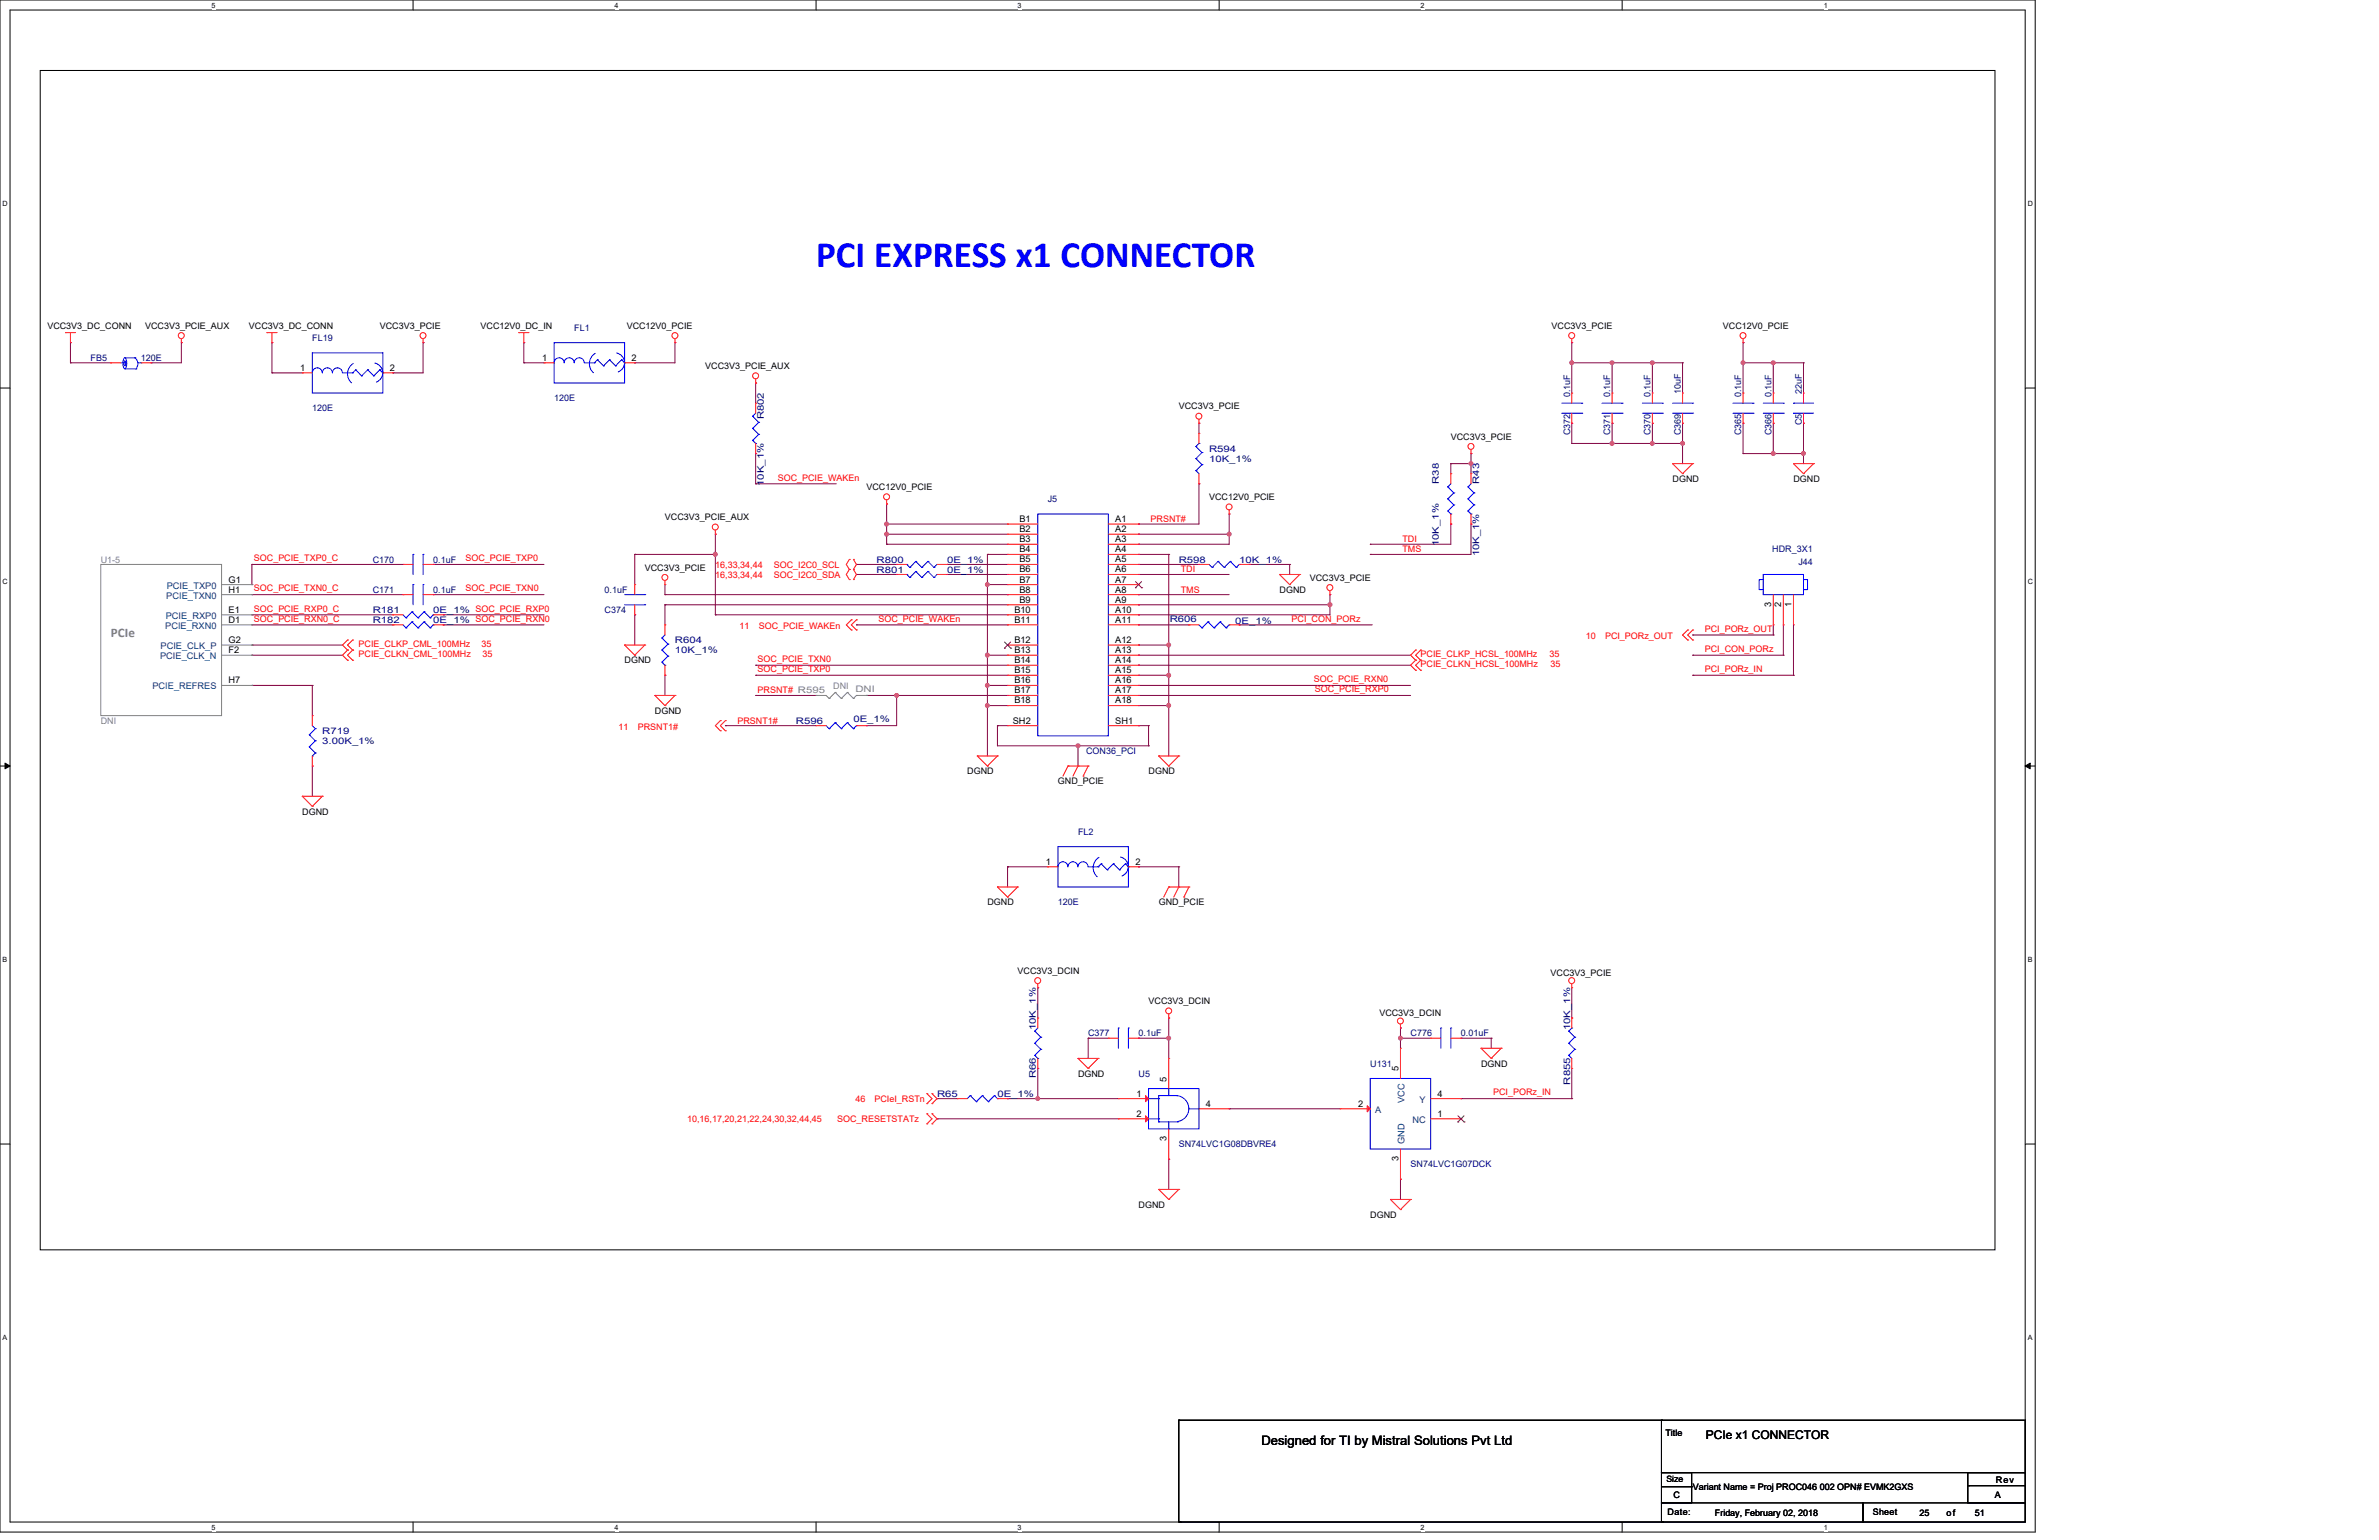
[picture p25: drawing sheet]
<svg xmlns="http://www.w3.org/2000/svg" width="432mm" height="279mm" viewBox="0 0 432 279" stroke-linecap="round" stroke-linejoin="round" font-family="sans-serif">
<defs><g id="words">
<text font-size="6.8" fill="#00f" x="148.1" y="48.5">PCI EXPRESS x1 CONNECTOR</text>
<text font-size="2.4" fill="#808080" x="20.1" y="115.6">PCIe</text>
<text font-size="2.4" x="229" y="262.2">Designed for TI by Mistral Solutions Pvt Ltd</text>
<text font-size="2.2" x="309.6" y="261.1">PCIe x1 CONNECTOR</text>
<g font-size="1.7">
<text x="98.4" y="65.4">1</text>
<text x="114.6" y="65.4">2</text>
<text x="54.5" y="67.3">1</text>
<text x="70.8" y="67.3">2</text>
<text x="185" y="94.7">B1</text>
<text x="202.4" y="94.7">A1</text>
<text x="185" y="96.5">B2</text>
<text x="185" y="98.4">B3</text>
<text x="185" y="100.2">B4</text>
<text x="202.4" y="96.5">A2</text>
<text x="202.4" y="98.4">A3</text>
<text x="202.4" y="100.2">A4</text>
<text x="41.5" y="105.7">G1</text>
<text x="41.5" y="107.5">H1</text>
<text x="185" y="102">B5</text>
<text x="185" y="103.8">B6</text>
<text x="185" y="105.7">B7</text>
<text x="185" y="107.5">B8</text>
<text x="202.4" y="102">A5</text>
<text x="202.4" y="103.8">A6</text>
<text x="202.4" y="105.7">A7</text>
<text x="202.4" y="107.5">A8</text>
<text x="41.5" y="113">D1</text>
<text x="41.5" y="111.2">E1</text>
<text x="184.1" y="111.2">B10</text>
<text x="184.1" y="113">B11</text>
<text x="185" y="109.3">B9</text>
<text x="202.4" y="109.3">A9</text>
<text x="202.4" y="111.2">A10</text>
<text x="202.4" y="113">A11</text>
<text x="321.5" y="110.1" transform="rotate(-90 321.5 110.1)">3</text>
<text x="323.3" y="110.1" transform="rotate(-90 323.3 110.1)">2</text>
<text x="325.1" y="110.1" transform="rotate(-90 325.1 110.1)">1</text>
<text x="41.5" y="116.6">G2</text>
<text x="41.5" y="118.5">F2</text>
<text x="184.1" y="116.6">B12</text>
<text x="184.1" y="118.5">B13</text>
<text x="202.4" y="116.6">A12</text>
<text x="202.4" y="118.5">A13</text>
<text x="41.5" y="124">H7</text>
<text x="184.1" y="120.3">B14</text>
<text x="184.1" y="122.1">B15</text>
<text x="184.1" y="124">B16</text>
<text x="184.1" y="125.8">B17</text>
<text x="202.4" y="120.3">A14</text>
<text x="202.4" y="122.1">A15</text>
<text x="202.4" y="124">A16</text>
<text x="202.4" y="125.8">A17</text>
<text x="183.8" y="131.3">SH2</text>
<text x="184.1" y="127.6">B18</text>
<text x="202.4" y="131.3">SH1</text>
<text x="202.4" y="127.6">A18</text>
<text x="189.8" y="156.9">1</text>
<text x="206.1" y="156.9">2</text>
<text x="211.8" y="196.2" transform="rotate(-90 211.8 196.2)">5</text>
<text x="253.8" y="194.4" transform="rotate(-90 253.8 194.4)">5</text>
<text x="206.3" y="198.9">1</text>
<text x="206.3" y="202.6">2</text>
<text x="218.9" y="200.8">4</text>
<text x="246.5" y="200.8">2</text>
<text x="260.9" y="202.6">1</text>
<text x="260.9" y="198.9">4</text>
<text x="211.8" y="207" transform="rotate(-90 211.8 207)">3</text>
<text x="253.8" y="210.7" transform="rotate(-90 253.8 210.7)">3</text>
</g>
<g font-size="1.7" fill="#004080">
<text x="30.3" y="106.8">PCIE_TXP0</text>
<text x="30.1" y="112.3">PCIE_RXP0</text>
<text x="30.2" y="108.6">PCIE_TXN0</text>
<text x="29.1" y="119.6">PCIE_CLK_N</text>
<text x="29.1" y="117.8">PCIE_CLK_P</text>
<text x="30" y="114.1">PCIE_RXN0</text>
<text x="27.7" y="125.1">PCIE_REFRES</text>
<text x="249.6" y="201.9">A</text>
<text x="255" y="200.1" transform="rotate(-90 255 200.1)">VCC</text>
<text x="256.3" y="203.7">NC</text>
<text x="257.6" y="200.1">Y</text>
<text x="255" y="207.6" transform="rotate(-90 255 207.6)">GND</text>
</g>
<g font-size="1.6">
<text x="8.6" y="59.6">VCC3V3_DC_CONN</text>
<text x="26.3" y="59.6">VCC3V3_PCIE_AUX</text>
<text x="45.2" y="59.6">VCC3V3_DC_CONN</text>
<text x="68.9" y="59.6">VCC3V3_PCIE</text>
<text x="87.2" y="59.6">VCC12V0_DC_IN</text>
<text x="113.7" y="59.6">VCC12V0_PCIE</text>
<text x="281.6" y="59.6">VCC3V3_PCIE</text>
<text x="312.7" y="59.6">VCC12V0_PCIE</text>
<text x="128" y="67">VCC3V3_PCIE_AUX</text>
<text x="214" y="74.3">VCC3V3_PCIE</text>
<text x="263.3" y="79.8">VCC3V3_PCIE</text>
<text x="157.3" y="88.9">VCC12V0_PCIE</text>
<text x="303.6" y="87.4">DGND</text>
<text x="325.5" y="87.4">DGND</text>
<text x="120.7" y="94.4">VCC3V3_PCIE_AUX</text>
<text x="219.5" y="90.7">VCC12V0_PCIE</text>
<text x="117" y="103.5">VCC3V3_PCIE</text>
<text x="232.2" y="107.5">DGND</text>
<text x="237.7" y="105.3">VCC3V3_PCIE</text>
<text x="113.4" y="120.4">DGND</text>
<text x="118.9" y="129.5">DGND</text>
<text x="175.6" y="140.5">DGND</text>
<text x="192" y="142.3">GND_PCIE</text>
<text x="208.5" y="140.5">DGND</text>
<text x="54.9" y="147.8">DGND</text>
<text x="179.2" y="164.2">DGND</text>
<text x="210.3" y="164.2">GND_PCIE</text>
<text x="184.7" y="176.7">VCC3V3_DCIN</text>
<text x="281.5" y="177">VCC3V3_PCIE</text>
<text x="208.5" y="182.2">VCC3V3_DCIN</text>
<text x="250.4" y="184.4">VCC3V3_DCIN</text>
<text x="195.7" y="195.3">DGND</text>
<text x="268.8" y="193.5">DGND</text>
<text x="206.7" y="219.1">DGND</text>
<text x="248.7" y="220.9">DGND</text>
<text x="302.3" y="260.6">Title</text>
<text x="302.5" y="269">Size</text>
<text x="362.3" y="269">Rev</text>
<text x="302.7" y="274.9">Date:</text>
<text x="303.8" y="271.8">C</text>
<text x="307.2" y="270.3">Variant Name = Proj PROC046 002 OPN# EVMK2GXS</text>
<text x="311.3" y="275.1">Friday, February 02, 2018</text>
<text x="340" y="274.9">Sheet</text>
<text x="348.4" y="275.1">25</text>
<text x="353.3" y="275.1">of</text>
<text x="358.4" y="275.1">51</text>
<text x="362.1" y="271.8">A</text>
</g>
<g font-size="1.6" fill="#000080">
<text x="104.2" y="60">FL1</text>
<text x="16.4" y="65.5">FB5</text>
<text x="25.6" y="65.5">120E</text>
<text x="56.7" y="61.8">FL19</text>
<text x="305.1" y="71.5" transform="rotate(-90 305.1 71.5)">10uF</text>
<text x="327" y="71.5" transform="rotate(-90 327 71.5)">22uF</text>
<text x="56.7" y="74.6">120E</text>
<text x="100.6" y="72.8">120E</text>
<text x="138.7" y="76.1" transform="rotate(-90 138.7 76.1)">R802</text>
<text x="285" y="72.1" transform="rotate(-90 285 72.1)">0.1uF</text>
<text x="292.3" y="72.1" transform="rotate(-90 292.3 72.1)">0.1uF</text>
<text x="299.6" y="72.1" transform="rotate(-90 299.6 72.1)">0.1uF</text>
<text x="316" y="72.1" transform="rotate(-90 316 72.1)">0.1uF</text>
<text x="321.5" y="72.1" transform="rotate(-90 321.5 72.1)">0.1uF</text>
<text x="327" y="77.2" transform="rotate(-90 327 77.2)">C5</text>
<text x="219.5" y="81.9">R594</text>
<text x="219.5" y="83.8">10K_1%</text>
<text x="285" y="79" transform="rotate(-90 285 79)">C372</text>
<text x="292.3" y="79" transform="rotate(-90 292.3 79)">C371</text>
<text x="299.6" y="79" transform="rotate(-90 299.6 79)">C370</text>
<text x="305.1" y="79" transform="rotate(-90 305.1 79)">C369</text>
<text x="316" y="79" transform="rotate(-90 316 79)">C365</text>
<text x="321.5" y="79" transform="rotate(-90 321.5 79)">C366</text>
<text x="138.7" y="88.1" transform="rotate(-90 138.7 88.1)">10K_1%</text>
<text x="261.2" y="87.8" transform="rotate(-90 261.2 87.8)">R38</text>
<text x="268.5" y="87.8" transform="rotate(-90 268.5 87.8)">R43</text>
<text x="190.2" y="91.1">J5</text>
<text x="261.2" y="99.1" transform="rotate(-90 261.2 99.1)">10K_1%</text>
<text x="268.5" y="100.9" transform="rotate(-90 268.5 100.9)">10K_1%</text>
<text x="321.7" y="100.2">HDR_3X1</text>
<text x="67.6" y="107.5">C171</text>
<text x="67.6" y="102.1">C170</text>
<text x="78.6" y="107.5">0.1uF</text>
<text x="78.6" y="102.1">0.1uF</text>
<text x="109.7" y="107.5">0.1uF</text>
<text x="159.1" y="102.1">R800</text>
<text x="159.1" y="103.9">R801</text>
<text x="171.9" y="102.1">0E_1%</text>
<text x="171.9" y="103.9">0E_1%</text>
<text x="214" y="102.1">R598</text>
<text x="224.9" y="102.1">10K_1%</text>
<text x="326.4" y="102.4">J44</text>
<text x="67.6" y="111.2">R181</text>
<text x="67.6" y="113">R182</text>
<text x="78.6" y="111.2">0E_1% SOC_PCIE_RXP0</text>
<text x="78.6" y="113">0E_1% SOC_PCIE_RXN0</text>
<text x="109.7" y="111.2">C374</text>
<text x="212.3" y="112.8">R606</text>
<text x="224.2" y="113.2">0E_1%</text>
<text x="122.5" y="116.7">R604</text>
<text x="122.5" y="118.5">10K_1%</text>
<text x="144.5" y="131.3">R596</text>
<text x="154.9" y="131">0E_1%</text>
<text x="58.5" y="133.1">R719</text>
<text x="58.5" y="135">3.00K_1%</text>
<text x="197.1" y="136.8">CON36_PCI</text>
<text x="195.7" y="151.4">FL2</text>
<text x="192" y="164.2">120E</text>
<text x="188" y="186.9" transform="rotate(-90 188 186.9)">10K_1%</text>
<text x="197.5" y="188">C377</text>
<text x="206.6" y="188">0.1uF</text>
<text x="256" y="188">C776</text>
<text x="265.2" y="188">0.01uF</text>
<text x="285" y="186.9" transform="rotate(-90 285 186.9)">10K_1%</text>
<text x="188" y="195.7" transform="rotate(-90 188 195.7)">R66</text>
<text x="206.7" y="195.3">U5</text>
<text x="248.7" y="193.5">U131</text>
<text x="285" y="196.8" transform="rotate(-90 285 196.8)">R855</text>
<text x="170.1" y="199">R65</text>
<text x="181" y="199">0E_1%</text>
<text x="214" y="208.1">SN74LVC1G08DBVRE4</text>
<text x="256" y="211.8">SN74LVC1G07DCK</text>
</g>
<g font-size="1.6" fill="#f00">
<text x="141.2" y="87.2">SOC_PCIE_WAKEn</text>
<text x="208.8" y="94.7">PRSNT#</text>
<text x="46.1" y="101.8">SOC_PCIE_TXP0_C</text>
<text x="84.5" y="101.8">SOC_PCIE_TXP0</text>
<text x="254.6" y="98.4">TDI</text>
<text x="254.6" y="100.2">TMS</text>
<text x="46.1" y="107.3">SOC_PCIE_TXN0_C</text>
<text x="84.5" y="107.3">SOC_PCIE_TXN0</text>
<text x="129.8" y="103">16,33,34,44</text>
<text x="129.8" y="104.8">16,33,34,44</text>
<text x="140.4" y="103">SOC_I2C0_SCL</text>
<text x="140.4" y="104.8">SOC_I2C0_SDA</text>
<text x="214.3" y="103.9">TDI</text>
<text x="214.3" y="107.5">TMS</text>
<text x="46.1" y="111">SOC_PCIE_RXP0_C</text>
<text x="46.1" y="112.8">SOC_PCIE_RXN0_C</text>
<text x="159.4" y="112.8">SOC_PCIE_WAKEn</text>
<text x="234.4" y="112.8">PCI_CON_PORz</text>
<text x="65.1" y="117.4">PCIE_CLKP_CML_100MHz</text>
<text x="65.1" y="119.3">PCIE_CLKN_CML_100MHz</text>
<text x="87.4" y="117.4">35</text>
<text x="87.6" y="119.3">35</text>
<text x="134.2" y="114.1">11</text>
<text x="137.7" y="114.1">SOC_PCIE_WAKEn</text>
<text x="257.9" y="119.3">PCIE_CLKP_HCSL_100MHz</text>
<text x="281.3" y="119.3">35</text>
<text x="287.8" y="116">10</text>
<text x="291.3" y="116">PCI_PORz_OUT</text>
<text x="309.4" y="118.3">PCI_CON_PORz</text>
<text x="309.4" y="114.6">PCI_PORz_OUT</text>
<text x="137.5" y="125.8">PRSNT# R595</text>
<text x="137.5" y="120.1">SOC_PCIE_TXN0</text>
<text x="137.5" y="121.9">SOC_PCIE_TXP0</text>
<text x="238.5" y="123.8">SOC_PCIE_RXN0</text>
<text x="238.7" y="125.6">SOC_PCIE_RXP0</text>
<text x="257.9" y="121.1">PCIE_CLKN_HCSL_100MHz</text>
<text x="281.5" y="121.1">35</text>
<text x="309.4" y="121.9">PCI_PORz_IN</text>
<text x="133.9" y="131.3">PRSNT1#</text>
<text x="112.3" y="132.4">11</text>
<text x="115.8" y="132.4">PRSNT1#</text>
<text x="124.7" y="203.6">10,16,17,20,21,22,24,30,32,44,45</text>
<text x="152" y="203.6">SOC_RESETSTATz</text>
<text x="155.3" y="199.9">46</text>
<text x="158.7" y="199.9">PCIeI_RSTn</text>
<text x="271" y="198.8">PCI_PORz_IN</text>
</g>
<g font-size="1.6" fill="#808080">
<text x="18.3" y="102.1">U1-5</text>
<text x="151.2" y="124.9">DNI</text>
<text x="155.3" y="125.5">DNI</text>
<text x="18.3" y="131.3">DNI</text>
</g>
<g font-size="1.3">
<text x="38.4" y="1.4">5</text>
<text x="111.5" y="1.4">4</text>
<text x="184.7" y="1.4">3</text>
<text x="257.9" y="1.4">2</text>
<text x="331" y="1.4">1</text>
<text x=".5" y="37.3">D</text>
<text x="368" y="37.3">D</text>
<text x=".5" y="105.9">C</text>
<text x="368" y="105.9">C</text>
<text x=".5" y="174.5">B</text>
<text x="368" y="174.5">B</text>
<text x=".5" y="243">A</text>
<text x="368" y="243">A</text>
<text x="38.4" y="277.5">5</text>
<text x="111.5" y="277.5">4</text>
<text x="184.7" y="277.5">3</text>
<text x="257.9" y="277.5">2</text>
<text x="331" y="277.5">1</text>
</g>
</g></defs>
<path d="M0 0h369.4v278h-369.4zM1.8 1.8h365.8v274.3h-365.8z" fill="none" stroke="#000" stroke-width=".18"/>
<g fill="#fff">
<path d="M38.4 .2h.7v1.5h-.7z"/>
<path d="M38.4 276.3h.7v1.5h-.7z"/>
</g>
<path d="M75 0v1.8M75 276.1v1.9" fill="none" stroke="#000" stroke-width=".18"/>
<g fill="#fff">
<path d="M111.5 .2h.8v1.5h-.8z"/>
<path d="M111.5 276.3h.8v1.5h-.8z"/>
</g>
<path d="M148.1 0v1.8M148.1 276.1v1.9" fill="none" stroke="#000" stroke-width=".18"/>
<g fill="#fff">
<path d="M184.7 .2h.7v1.5h-.7z"/>
<path d="M184.7 276.3h.7v1.5h-.7z"/>
</g>
<path d="M221.3 0v1.8M221.3 276.1v1.9" fill="none" stroke="#000" stroke-width=".18"/>
<g fill="#fff">
<path d="M257.9 .2h.7v1.5h-.7z"/>
<path d="M257.9 276.3h.7v1.5h-.7z"/>
</g>
<path d="M294.4 0v1.8M294.4 276.1v1.9" fill="none" stroke="#000" stroke-width=".18"/>
<g fill="#fff">
<path d="M331 .2h.7v1.5h-.7z"/>
<path d="M331 276.3h.7v1.5h-.7z"/>
<path d="M.5 36.1h.9v1.5h-.9z"/>
<path d="M368 36.1h1v1.5h-1z"/>
<path d="M.5 104.7h.9v1.5h-.9z"/>
<path d="M368 104.7h1v1.5h-1z"/>
</g>
<path d="M0 70.4h1.8M367.6 70.4h1.8" fill="none" stroke="#000" stroke-width=".18"/>
<g fill="#fff">
<path d="M.5 173.3h.8v1.4h-.8z"/>
<path d="M368 173.3h.9v1.4h-.9z"/>
</g>
<path d="M0 139h1.8M.9 138.5l.9 .5-.9 .5zM367.6 139l.9-.5v1zM367.6 139h1.8" fill="none" stroke="#000" stroke-width=".18"/>
<path d="M.9 138.5l.9 .5-.9 .5zM367.6 139l.9-.5v1z" fill="#000"/>
<g fill="#fff">
<path d="M.5 241.9h.8v1.4h-.8z"/>
<path d="M368 241.9h.9v1.4h-.9z"/>
</g>
<path d="M7.3 12.8h354.8v214h-354.8zM0 207.6h1.8M367.6 207.6h1.8" fill="none" stroke="#000" stroke-width=".18"/>
<path d="M179.2 100.6h.1M179.2 100.6h3.7M206.7 100.6h.1M206.7 100.6h5.4M212.1 100.6h.1M212.1 100.6v16.4" fill="none" stroke="#800040" stroke-width=".18"/>
<circle cx="212.1" cy="117" r=".35" fill="#f0f"/>
<circle cx="212.1" cy="117" r=".35" fill="none" stroke="#f0f" stroke-width=".18"/>
<path d="M179.2 100.6h.1M179.2 100.6v5.5" fill="none" stroke="#800040" stroke-width=".18"/>
<circle cx="179.2" cy="106.1" r=".35" fill="#f0f"/>
<circle cx="179.2" cy="106.1" r=".35" fill="none" stroke="#f0f" stroke-width=".18"/>
<path d="M179.2 118.9h.1M179.2 118.9h3.7M179.2 118.9v5.5M179.2 124.4h.1M179.2 124.4h3.7" fill="none" stroke="#800040" stroke-width=".18"/>
<circle cx="179.2" cy="124.3" r=".35" fill="#f0f"/>
<circle cx="179.2" cy="124.3" r=".35" fill="none" stroke="#f0f" stroke-width=".18"/>
<circle cx="179.2" cy="118.8" r=".36" fill="#f0f"/>
<circle cx="179.2" cy="118.8" r=".36" fill="none" stroke="#f0f" stroke-width=".18"/>
<g fill="none" stroke="#800040" stroke-width=".18">
<path d="M160.9 91.4h.1M160.9 96.9h.1M160.9 91.4v3.7M160.9 96.9h22M45.7 102.4h.1M45.7 107.9h.1M45.7 117h.1M45.7 118.9h.1M45.7 117h16.5M45.7 102.4h27.5M45.7 107.9h27.5M45.7 118.9h16.5"/>
<path d="M78.6 102.4h.1M78.6 107.9h.1M78.6 102.4h20.1M78.6 107.9h20.1M80.5 111.5h.1M80.5 113.4h.1M80.5 111.5h18.2M80.5 113.4h18.2M179.2 106.1h.1M179.2 106.1h3.7M179.2 106.1v12.8M206.7 117h.1"/>
<path d="M206.7 117h5.4M212.1 117h.1M212.1 117v5.5M179.2 128h.1M179.2 128v9.2M212.1 128h.1M212.1 128v9.2"/>
</g>
<circle cx="160.9" cy="96.9" r=".35" fill="#f0f"/>
<circle cx="160.9" cy="96.9" r=".35" fill="none" stroke="#f0f" stroke-width=".18"/>
<path d="M160.9 95.1h.1M160.9 95.1h22" fill="none" stroke="#800040" stroke-width=".18"/>
<circle cx="160.9" cy="95.1" r=".36" fill="#f0f"/>
<circle cx="160.9" cy="95.1" r=".36" fill="none" stroke="#f0f" stroke-width=".18"/>
<path d="M160.9 95.1h.1M160.9 95.1v1.8M129.8 100.6h.1M129.8 100.6v10.9" fill="none" stroke="#800040" stroke-width=".18"/>
<circle cx="129.8" cy="100.6" r=".36" fill="#f0f"/>
<circle cx="129.8" cy="100.6" r=".36" fill="none" stroke="#f0f" stroke-width=".18"/>
<path d="M129.8 111.5h.1M129.8 111.5h53.1M206.7 111.5h.1M206.7 109.7h.1M206.7 109.7h34.7M241.4 109.7h.1M241.4 109.7v1.8h-34.7" fill="none" stroke="#800040" stroke-width=".18"/>
<circle cx="241.4" cy="109.7" r=".36" fill="#f0f"/>
<circle cx="241.4" cy="109.7" r=".36" fill="none" stroke="#f0f" stroke-width=".18"/>
<g fill="none" stroke="#800040" stroke-width=".18">
<path d="M285.3 65.8h.1M285.3 65.8v5.5M206.7 98.7h.1M223.1 96.9h.1M223.1 96.9v1.8h-16.4M305.4 80.5h.1M305.4 80.5v3.6M241.4 107.9h.1M241.4 107.9v1.8M45.7 124.4h.1M45.7 124.4h11M56.7 139h.1"/>
<path d="M56.7 124.4h.1M56.7 124.4v5.4M56.7 139v5.5"/>
</g>
<circle cx="285.3" cy="65.8" r=".35" fill="#f0f"/>
<circle cx="285.3" cy="65.8" r=".35" fill="none" stroke="#f0f" stroke-width=".18"/>
<path d="M285.3 65.8h.1M285.3 65.8h7.3M299.9 65.8h.1M299.9 65.8v5.5" fill="none" stroke="#800040" stroke-width=".18"/>
<circle cx="299.9" cy="65.8" r=".35" fill="#f0f"/>
<circle cx="299.9" cy="65.8" r=".35" fill="none" stroke="#f0f" stroke-width=".18"/>
<path d="M292.6 65.8h.1M292.6 65.8v5.5" fill="none" stroke="#800040" stroke-width=".18"/>
<circle cx="292.6" cy="65.8" r=".36" fill="#f0f"/>
<circle cx="292.6" cy="65.8" r=".36" fill="none" stroke="#f0f" stroke-width=".18"/>
<path d="M285.3 76.8h.1M285.3 76.8v3.7M292.6 65.8h.1M292.6 76.8h.1M292.6 65.8h7.3M292.6 76.8v3.7h-7.3M285.3 80.5h.1M299.9 80.5h.1M299.9 80.5h5.5" fill="none" stroke="#800040" stroke-width=".18"/>
<circle cx="305.4" cy="80.4" r=".36" fill="#f0f"/>
<circle cx="305.4" cy="80.4" r=".36" fill="none" stroke="#f0f" stroke-width=".18"/>
<circle cx="299.9" cy="80.4" r=".35" fill="#f0f"/>
<circle cx="299.9" cy="80.4" r=".35" fill="none" stroke="#f0f" stroke-width=".18"/>
<path d="M316.4 65.8h.1M316.4 65.8v5.5M115.2 111.5h.1M115.2 100.6h.1M115.2 100.6v5.5M115.2 111.5v5.5M115.2 100.6h14.6" fill="none" stroke="#800040" stroke-width=".18"/>
<circle cx="316.4" cy="65.8" r=".35" fill="#f0f"/>
<circle cx="316.4" cy="65.8" r=".35" fill="none" stroke="#f0f" stroke-width=".18"/>
<path d="M316.4 65.8h.1M316.4 65.8h5.5M321.9 65.8h.1M321.9 65.8v5.5" fill="none" stroke="#800040" stroke-width=".18"/>
<circle cx="321.8" cy="65.8" r=".35" fill="#f0f"/>
<circle cx="321.8" cy="65.8" r=".35" fill="none" stroke="#f0f" stroke-width=".18"/>
<path d="M316.4 76.8h.1M316.4 76.8v5.5M321.9 82.3h.1M321.9 82.3h5.4M327.3 82.3h.1M327.3 82.3v1.8" fill="none" stroke="#800040" stroke-width=".18"/>
<circle cx="327.3" cy="82.3" r=".36" fill="#f0f"/>
<circle cx="327.3" cy="82.3" r=".36" fill="none" stroke="#f0f" stroke-width=".18"/>
<circle cx="321.8" cy="82.3" r=".36" fill="#f0f"/>
<circle cx="321.8" cy="82.3" r=".36" fill="none" stroke="#f0f" stroke-width=".18"/>
<g fill="none" stroke="#800040" stroke-width=".18">
<path d="M12.8 62.2h.1M12.8 65.8h.1M12.8 62.2v3.6M12.8 65.8h7.3M27.4 65.8h.1M32.9 62.2h.1M32.9 62.2v3.6h-5.5M76.8 62.2h.1M76.8 62.2v5.4M95.1 62.2h.1M95.1 65.8h.1M95.1 65.8h3.6"/>
<path d="M95.1 62.2v3.6M115.2 65.8h.1M122.5 62.2h.1M122.5 62.2v3.6h-7.3M285.3 62.2h.1M285.3 62.2v3.6M299.9 76.8h.1M299.9 76.8v3.7M316.4 62.2h.1M316.4 62.2v3.6M162.8 126.2h.1M162.8 126.2h20.1"/>
</g>
<circle cx="162.7" cy="126.2" r=".35" fill="#f0f"/>
<circle cx="162.7" cy="126.2" r=".35" fill="none" stroke="#f0f" stroke-width=".18"/>
<path d="M224.9 113.4h.1M224.9 113.4h24.2M137.2 126.2h.1M137.2 126.2h10.9M188.4 199.3h.1M188.4 199.3h14.6M206.7 188.4h.1M212.1 184.7h.1M212.1 184.7v3.7h-5.4M212.1 210.3h.1M212.1 210.3v5.5" fill="none" stroke="#800040" stroke-width=".18"/>
<circle cx="212.1" cy="188.3" r=".35" fill="#f0f"/>
<circle cx="212.1" cy="188.3" r=".35" fill="none" stroke="#f0f" stroke-width=".18"/>
<g fill="none" stroke="#800040" stroke-width=".18">
<path d="M299.9 65.8h.1M299.9 65.8h5.5M305.4 65.8h.1M305.4 76.8h.1M305.4 65.8v5.5M305.4 76.8v3.7M321.9 65.8h.1M321.9 76.8h.1M321.9 65.8h5.4M321.9 76.8v5.5h-5.5M327.3 65.8h.1M327.3 76.8h.1"/>
<path d="M327.3 65.8v5.5M327.3 76.8v5.5M129.8 96.9h.1M129.8 96.9v3.7M292.6 80.5h.1M292.6 80.5h7.3M316.4 82.3h.1M206.7 118.9h.1M206.7 113.4h.1M206.7 118.9h49.3M206.7 113.4h9.1M206.7 120.7h.1"/>
<path d="M206.7 120.7h49.3M188.4 179.2h.1M188.4 179.2v5.5M170.1 199.3h.1M170.1 199.3h3.6M188.4 193.8h.1M188.4 193.8v5.5M197.5 188.4h.1M197.5 188.4h3.7M197.5 188.4v3.6M212.1 188.4h.1M212.1 188.4v3.6"/>
<path d="M170.1 203h.1M170.1 203h32.9M223.1 201.2h.1M223.1 201.2h20.1"/>
</g>
<circle cx="292.6" cy="80.4" r=".36" fill="#f0f"/>
<circle cx="292.6" cy="80.4" r=".36" fill="none" stroke="#f0f" stroke-width=".18"/>
<g fill="none" stroke="#800040" stroke-width=".18">
<path d="M217.6 76.8h.1M217.6 76.8v1.8M160.9 98.7h.1M160.9 96.9h.1M160.9 98.7h22M160.9 96.9v1.8M206.7 95.1h.1M217.6 87.8h.1M217.6 87.8v7.3h-10.9M263.3 84.1h.1M263.3 84.1v1.8M263.3 84.1h3.7"/>
<path d="M45.7 111.5h.1M45.7 113.4h.1M45.7 111.5h25.6M45.7 113.4h25.6M120.7 109.7h.1M120.7 109.7h62.2M120.7 109.7v3.7M206.7 102.4h.1M206.7 104.2h.1M206.7 107.9h.1M206.7 102.4h10.9M206.7 104.2h16.4"/>
<path d="M206.7 107.9h16.4M226.8 102.4h.1M226.8 102.4h7.3M234.1 102.4h.1M234.1 102.4v1.8M120.7 122.5h.1M120.7 122.5v3.7M131.7 131.7h.1M131.7 131.7h16.4M157.3 131.7h.1M157.3 126.2h.1M157.3 126.2h5.5"/>
<path d="M162.8 126.2h.1M162.8 126.2v5.5h-5.5"/>
</g>
<circle cx="267" cy="84.1" r=".35" fill="#f0f"/>
<circle cx="267" cy="84.1" r=".35" fill="none" stroke="#f0f" stroke-width=".18"/>
<path d="M206.7 96.9h.1M206.7 96.9h16.4M248.7 98.7h.1M263.3 95.1h.1M263.3 95.1v3.6h-14.6M267 82.3h.1M267 84.1h.1M267 95.1h.1M267 82.3v3.6M267 95.1v5.5h-18.3M248.7 100.6h.1" fill="none" stroke="#800040" stroke-width=".18"/>
<circle cx="223.1" cy="96.9" r=".36" fill="#f0f"/>
<circle cx="223.1" cy="96.9" r=".36" fill="none" stroke="#f0f" stroke-width=".18"/>
<path d="M223.1 93.3h.1M223.1 93.3v3.6M206.7 122.5h.1M206.7 122.5h5.4M182.9 199.3h.1M182.9 199.3h5.5" fill="none" stroke="#800040" stroke-width=".18"/>
<circle cx="188.3" cy="199.3" r=".35" fill="#f0f"/>
<circle cx="188.3" cy="199.3" r=".35" fill="none" stroke="#f0f" stroke-width=".18"/>
<g fill="none" stroke="#800040" stroke-width=".18">
<path d="M49.4 67.6h.1M49.4 62.2h.1M49.4 67.6h5.5M49.4 62.2v5.4M71.3 67.6h.1M71.3 67.6h5.5M137.2 69.5h.1M137.2 69.5v3.7M137.2 82.3h.1M137.2 87.8h.1M137.2 82.3v5.5M137.2 87.8h14.6"/>
<path d="M155.4 102.4h.1M155.4 104.2h.1M155.4 113.4h.1M155.4 102.4h7.4M155.4 104.2h7.4M155.4 113.4h27.5M171.9 102.4h.1M171.9 104.2h.1M171.9 102.4h11M171.9 104.2h11M254.2 188.4h.1M254.2 188.4h5.5"/>
</g>
<circle cx="254.2" cy="188.3" r=".35" fill="#f0f"/>
<circle cx="254.2" cy="188.3" r=".35" fill="none" stroke="#f0f" stroke-width=".18"/>
<g fill="none" stroke="#800040" stroke-width=".18">
<path d="M181 131.7h.1M181 131.7v3.6h14.7M195.7 135.3h.1M195.7 135.3v3.7M206.7 131.7h.1M206.7 131.7h1.8M208.5 131.7h.1M208.5 131.7v3.6M182.9 157.3h.1M182.9 157.3v3.6M182.9 157.3h7.3M206.7 157.3h.1"/>
<path d="M206.7 157.3h7.3M214 157.3h.1M214 157.3v3.6M285.3 179.2v5.5M254.2 186.5h.1M254.2 188.4h.1M254.2 186.5v3.7M265.2 188.4h.1M265.2 199.3h.1M265.2 188.4h5.5M265.2 199.3h20.1M270.7 188.4h.1"/>
<path d="M270.7 188.4v1.8M285.3 184.7h.1M285.3 199.3h.1M285.3 193.8v5.5M254.2 214h.1M254.2 214v3.6"/>
</g>
<circle cx="195.7" cy="135.3" r=".36" fill="#f0f"/>
<circle cx="195.7" cy="135.3" r=".36" fill="none" stroke="#f0f" stroke-width=".18"/>
<path d="M181 131.7h.1M181 131.7h1.9M195.7 135.3h12.8M206.7 128h5.4M208.5 135.3h.1M212.1 128h.1M212.1 122.5h.1M212.1 122.5v5.5" fill="none" stroke="#800040" stroke-width=".18"/>
<circle cx="212.1" cy="128" r=".36" fill="#f0f"/>
<circle cx="212.1" cy="128" r=".36" fill="none" stroke="#f0f" stroke-width=".18"/>
<circle cx="212.1" cy="122.5" r=".36" fill="#f0f"/>
<circle cx="212.1" cy="122.5" r=".36" fill="none" stroke="#f0f" stroke-width=".18"/>
<path d="M179.2 128h.1M179.2 128h3.7" fill="none" stroke="#800040" stroke-width=".18"/>
<circle cx="179.2" cy="128" r=".36" fill="#f0f"/>
<circle cx="179.2" cy="128" r=".36" fill="none" stroke="#f0f" stroke-width=".18"/>
<g fill="none" stroke="#800040" stroke-width=".18">
<path d="M45.7 106.1h.1M45.7 102.4v3.7M120.7 107.9h.1M120.7 107.9h62.2M120.7 106.1v1.8M182.9 107.9h.1M307.2 118.9h.1M307.2 115.2h.1M307.2 118.9h16.5M307.2 115.2h14.7M321.9 115.2h.1M321.9 113.4v1.8"/>
<path d="M323.7 118.9h.1M323.7 113.4v5.5M325.5 113.4v9.1M137.2 120.7h.1M137.2 122.5h.1M137.2 122.5h45.7M137.2 120.7h45.7M179.2 124.4h.1M179.2 124.4v3.6M206.7 124.4h.1M206.7 126.2h.1M206.7 124.4h49.3"/>
<path d="M206.7 126.2h49.3M307.2 122.5h.1M307.2 122.5h18.3M325.5 122.5h.1"/>
</g>
<g fill="none" stroke="#f00" stroke-width=".18">
<path d="M11.9 60.3h.1M11.9 60.3h1.8M12.8 62.2h.1M12.8 60.3v1.9M20.1 65.8h.1M20.1 65.8h1.8M25.6 65.8h1.8M27.4 65.8h.1M32.9 62.2h.1M32.9 61.4v.8M48.5 60.3h.1M48.5 60.3h1.8"/>
<path d="M49.4 62.2h.1M49.4 60.3v1.9M76.8 62.2h.1M76.8 61.4v.8M94.2 60.3h.1M94.2 60.3h1.8M95.1 62.2h.1M95.1 60.3v1.9M122.5 62.2h.1M122.5 61.4v.8M137.2 69.5h.1M137.2 73.2h.1"/>
<path d="M137.2 68.7v.8M137.2 73.2v1.8M217.6 76.8h.1M217.6 78.6h.1M217.6 76.1v.7M217.6 78.6v1.9M285.3 62.2h.1M285.3 71.3h.1M285.3 76.8h.1M285.3 61.4v.8M285.3 71.3v1.9M285.3 75v1.8"/>
<path d="M305.4 71.3h.1M305.4 76.8h.1M305.4 71.3v1.9M305.4 75v1.8M316.4 62.2h.1M316.4 71.3h.1M316.4 76.8h.1M316.4 61.4v.8M316.4 71.3v1.9M316.4 75v1.8M321.9 71.3h.1M321.9 76.8h.1"/>
<path d="M321.9 71.3v1.9M321.9 75v1.8M327.3 71.3h.1M327.3 76.8h.1M327.3 71.3v1.9M327.3 75v1.8M129.8 96.9h.1M129.8 96.2v.7M137.2 82.3h.1M137.2 80.5v1.8M160.9 91.4h.1M160.9 90.7v.7"/>
<path d="M182.9 95.1h.1M182.9 96.9h.1M182.9 98.7h.1M182.9 95.1h5.5M182.9 96.9h5.5M182.9 98.7h5.5M201.2 95.1h5.5M201.2 96.9h5.5M201.2 98.7h5.5M206.7 95.1h.1M206.7 96.9h.1M206.7 98.7h.1"/>
<path d="M217.6 87.8h.1M217.6 85.9v1.9M223.1 93.3h.1M223.1 92.5v.8M263.3 85.9h.1M263.3 95.1h.1M263.3 85.9v1.9M263.3 93.3v1.8M267 82.3h.1M267 85.9h.1M267 95.1h.1M267 81.6v.7"/>
<path d="M267 85.9v1.9M267 93.3v1.8M303.6 84.1h.1M303.6 84.1h3.6M303.6 84.1l1.8 1.8M305.4 85.9h.1M307.2 84.1h.1M307.2 84.1l-1.8 1.8M325.5 84.1h.1M325.5 84.1h3.7M325.5 84.1l1.8 1.8M327.3 85.9h.1"/>
<path d="M329.2 84.1h.1M329.2 84.1l-1.9 1.8M63.1 117.9h.1M63.1 116.1h.1M63.1 119.8h.1M63.1 116.1l-.9 .9 .9 .9M63.1 117.9l-.9 1 .9 .9M64 116.1h.1M64 117.9h.1M64 119.8h.1M64 116.1l-.9 .9 .9 .9M64 117.9l-.9 1 .9 .9"/>
<path d="M71.3 111.5h.1M71.3 111.5h1.9M73.2 107.9h.1M73.2 107.9h1.8M76.8 107.9h1.8M78.6 107.9h.1M78.6 111.5h1.9M80.5 111.5h.1M113.4 117h.1M113.4 117h3.6M113.4 117l1.8 1.9M115.2 118.9h.1"/>
<path d="M115.2 106.1h.1M115.2 111.5h.1M115.2 106.1v1.8M115.2 109.7v1.8M117 117h.1M117 117l-1.8 1.9M120.7 106.1h.1M120.7 113.4h.1M120.7 105.3v.8M120.7 113.4v1.8M154.2 103.3h.1M154.2 101.5h.1"/>
<path d="M154.2 105.2h.1M154.2 101.5l-.6 .9 .6 .9M154.2 103.3l-.6 .9 .6 1M154.5 112.5h.1M154.5 114.3h.1M154.5 112.5l-.9 .9 .9 .9M154.9 103.3h.1M154.9 101.5h.1M154.9 105.2h.1M154.9 101.5l.5 .9-.5 .9M154.9 103.3l.5 .9-.5 1M155.4 112.5h.1"/>
<path d="M155.4 114.3h.1M155.4 112.5l-.9 .9 .9 .9M182.9 100.6h.1M182.9 102.4h.1M182.9 104.2h.1M182.9 106.1h.1M182.9 107.9h.1M182.9 109.7h.1M182.9 111.5h.1M182.9 113.4h.1M182.9 117h.1M182.9 118.9h.1"/>
<path d="M182.9 117h5.5M182.9 104.2h5.5M182.9 107.9h5.5M182.9 102.4h5.5M182.9 111.5h5.5M182.9 113.4h5.5M182.9 100.6h5.5M182.9 106.1h5.5M182.9 109.7h5.5M182.9 118.9h5.5M201.2 117h5.5M201.2 104.2h5.5"/>
<path d="M201.2 107.9h5.5M201.2 102.4h5.5M201.2 111.5h5.5M201.2 113.4h5.5M201.2 100.6h5.5M201.2 106.1h5.5M201.2 109.7h5.5M201.2 118.9h5.5M206.7 100.6h.1M206.7 102.4h.1M206.7 104.2h.1M206.7 106.1h.1"/>
<path d="M206.7 107.9h.1M206.7 109.7h.1M206.7 111.5h.1M206.7 113.4h.1M206.7 117h.1M206.7 118.9h.1M215.8 113.4h.1M215.8 113.4h1.8M217.6 102.4h.1M217.6 102.4h1.9M223.1 113.4h1.8M224.9 113.4h.1"/>
<path d="M224.9 102.4h1.9M226.8 102.4h.1M232.2 104.2h.1M232.2 104.2h3.7M232.2 104.2l1.9 1.9M234.1 106.1h.1M235.9 104.2h.1M235.9 104.2l-1.8 1.9M241.4 107.9h.1M241.4 107.2v.7M256.9 119.8h.1M256.9 117.9h.1"/>
<path d="M256.9 117.9l-.9 1 .9 .9M256.9 119.8l-.9 .9 .9 .9M257.9 119.8h.1M257.9 117.9h.1M257.9 117.9l-1 1 1 .9M257.9 119.8l-1 .9 1 .9M306.3 114.3h.1M306.3 116.1h.1M306.3 114.3l-.9 .9 .9 .9M307.2 114.3h.1M307.2 116.1h.1M307.2 114.3l-.9 .9 .9 .9"/>
<path d="M56.7 129.8h.1M56.7 139h.1M56.7 129.8v1.9M56.7 137.2v1.8M118.9 126.2h.1M118.9 126.2h3.6M118.9 126.2l1.8 1.8M120.7 128h.1M120.7 122.5h.1M120.7 120.7v1.8M122.5 126.2h.1M122.5 126.2l-1.8 1.8"/>
<path d="M130.7 130.7h.1M130.7 132.6h.1M130.7 130.7l-.9 1 .9 .9M131.7 130.7h.1M131.7 132.6h.1M131.7 130.7l-1 1 1 .9M148.1 131.7h.1M148.1 131.7h1.8M155.4 131.7h1.9M157.3 131.7h.1M177.4 137.2h.1M177.4 137.2h3.6"/>
<path d="M177.4 137.2l1.8 1.8M179.2 139h.1M181 137.2h.1M181 137.2l-1.8 1.8M182.9 120.7h.1M182.9 122.5h.1M182.9 124.4h.1M182.9 131.7h.1M182.9 126.2h.1M182.9 128h.1M182.9 126.2h5.5M182.9 131.7h5.5"/>
<path d="M182.9 120.7h5.5M182.9 122.5h5.5M182.9 124.4h5.5M182.9 128h5.5M193.8 139h.1M193.8 139l-.9 1.8M193.8 139h3.7M195.7 139h.1M195.7 139l-.9 1.8M197.5 139h.1M197.5 139l-.9 1.8M201.2 126.2h5.5"/>
<path d="M201.2 131.7h5.5M201.2 120.7h5.5M201.2 122.5h5.5M201.2 124.4h5.5M201.2 128h5.5M206.7 120.7h.1M206.7 122.5h.1M206.7 124.4h.1M206.7 131.7h.1M206.7 126.2h.1M206.7 128h.1M210.3 137.2h.1"/>
<path d="M210.3 137.2h3.7M210.3 137.2l1.8 1.8M212.1 139h.1M214 137.2h.1M214 137.2l-1.9 1.8M256.9 121.6h.1M257.9 121.6h.1M54.9 144.5h.1M54.9 144.5h3.6M54.9 144.5l1.8 1.8M56.7 146.3h.1M58.5 144.5h.1"/>
<path d="M58.5 144.5l-1.8 1.8M190.2 157.3h.1M190.2 157.3h1.8M196.6 140.8h.1M204.8 157.3h1.9M206.7 157.3h.1M181 160.9h.1M181 160.9h3.7M181 160.9l1.9 1.9M182.9 162.8h.1M184.7 160.9h.1M184.7 160.9l-1.8 1.9"/>
<path d="M188.4 179.2h.1M188.4 178.5v.7M212.1 160.9h.1M212.1 160.9h3.7M212.1 160.9l-.9 1.9M214 160.9h.1M214 160.9l-1 1.9M214.9 162.8h.1M215.8 160.9h.1M215.8 160.9l-.9 1.9M285.3 179.2h.1M285.3 178.5v.7"/>
<path d="M168.2 198.4h.1M168.2 198.4l1 .9-1 .9M169.2 198.4h.1M169.2 198.4l.9 .9-.9 .9M188.4 184.7h.1M188.4 193.8h.1M188.4 184.7v1.8M188.4 192v1.8M195.7 192h.1M195.7 192h3.6M195.7 192l1.8 1.8M197.5 193.8h.1"/>
<path d="M199.3 192h.1M199.3 192l-1.8 1.8M201.2 188.4h.1M201.2 188.4h1.8M204.8 188.4h1.9M206.7 188.4h.1M212.1 184.7h.1M212.1 184v.7M254.2 186.5h.1M254.2 185.8v.7M268.8 190.2h.1M268.8 190.2h3.7"/>
<path d="M268.8 190.2l1.9 1.8M270.7 192h.1M272.5 190.2h.1M272.5 190.2l-1.8 1.8M168.2 200.2h.1M168.2 203.9h.1M168.2 202.1h.1M168.2 202.1l1 .9-1 .9M169.2 200.2h.1M169.2 202.1h.1M169.2 203.9h.1M169.2 202.1l.9 .9-.9 .9"/>
<path d="M210.3 215.8h.1M210.3 215.8h3.7M210.3 215.8l1.8 1.8M212.1 217.6h.1M214 215.8h.1M214 215.8l-1.9 1.8M252.4 217.6h.1M252.4 217.6h3.6M252.4 217.6l1.8 1.9M254.2 219.5h.1M256 217.6h.1M256 217.6l-1.8 1.9"/>
<path d="M259.7 203h5.5M265.2 203h.1"/>
<circle cx="32.9" cy="60.9" r=".54"/>
<circle cx="76.8" cy="60.9" r=".54"/>
<circle cx="122.5" cy="60.9" r=".54"/>
<circle cx="137.1" cy="68.2" r=".54"/>
<circle cx="217.6" cy="75.5" r=".54"/>
<circle cx="285.3" cy="60.9" r=".54"/>
<circle cx="316.4" cy="60.9" r=".54"/>
<circle cx="129.8" cy="95.6" r=".54"/>
<circle cx="160.9" cy="90.1" r=".54"/>
<circle cx="223.1" cy="92" r=".54"/>
<circle cx="267" cy="81" r=".54"/>
<circle cx="120.7" cy="104.8" r=".54"/>
<circle cx="241.4" cy="106.6" r=".54"/>
<circle cx="188.3" cy="177.9" r=".54"/>
<circle cx="285.3" cy="177.9" r=".54"/>
<circle cx="212.1" cy="183.4" r=".54"/>
<circle cx="254.2" cy="185.2" r=".54"/>
</g>
<g fill="none" stroke="#000" stroke-width=".18">
<path d="M214 257.7h.1M214 257.7h87.8M214 257.7v18.4M301.6 257.7h66v9.5h-66zM214 276.1h.1M214.1 276.1h.1M214.1 276.1h87.8M301.6 267.2h5.4v5.5h-5.4zM301.6 272.7h36.5v3.4h-36.5zM301.6 269.7h5.4M307 269.7h.1M338.1 272.7h29.5v3.4h-29.5z"/>
<path d="M357.2 267.2h10.4v5.5h-10.4zM357.3 269.6h.1M357.3 269.6h10.3"/>
</g>
<g fill="none" stroke="#00f" stroke-width=".18">
<path d="M21.9 65.8h.8M22.5 65l.1-.1a1.56 1.56 0 0 1 0 2 1.68 1.68 0 0 1-.1-1.9zM22.6 65.5h.1l.1 .4-.2 .5-.1-.3zM22.7 65.8h.1M22.7 64.9h1.8M22.7 66.9h2M24.5 64.9a1.42 1.42 0 0 1 .2 1.9M24.5 64.9h.1M24.7 66.9h.1M25 65.8h.6M25.6 65.8h.1M136.6 75.5h.1"/>
<path d="M136.6 77.7h.1M136.6 79.9h.1M136.6 75.5l1.1 1.1M136.6 77.7l1.1 1.1M136.6 79.9l.6 .6M137.2 75l-.6 .5M137.7 76.6h.1M137.7 78.8h.1M137.7 76.6l-1.1 1.1M137.7 78.8l-1.1 1.1M283.5 73.2h3.6M283.5 75h3.6"/>
<path d="M287.1 73.2h.1M287.1 75h.1M303.6 73.2h3.6M303.6 75h3.6M307.2 73.2h.1M307.2 75h.1M314.5 73.2h3.7M314.5 75h3.7M318.2 73.2h.1M318.2 75h.1M320 73.2h3.7M320 75h3.7"/>
<path d="M323.7 73.2h.1M323.7 75h.1M325.5 73.2h.1M325.5 75h.1M325.5 73.2h3.7M325.5 75h3.7M137.2 80.5h.1M188.4 93.3h12.8v40.2h-12.8zM217.1 85.4h.1M217.1 83.2h.1M217.1 81h.1M217.1 85.4l.5 .5"/>
<path d="M217.1 83.2l1.1 1.1M217.1 81l1.1 1.1M217.6 80.5h.1M217.6 80.5l-.5 .5M218.2 84.3h.1M218.2 82.1h.1M218.2 84.3l-1.1 1.1M218.2 82.1l-1.1 1.1M262.8 88.3h.1M262.8 90.5h.1M262.8 92.7h.1M262.8 88.3l1.1 1.1"/>
<path d="M262.8 90.5l1.1 1.1M262.8 92.7l.5 .6M263.3 93.3h.1M263.3 87.8l-.5 .5M263.9 89.4h.1M263.9 91.6h.1M263.9 89.4l-1.1 1.1M263.9 91.6l-1.1 1.1M266.4 88.3h.1M266.4 90.5h.1M266.4 92.7h.1M266.4 88.3l1.1 1.1"/>
<path d="M266.4 90.5l1.1 1.1M266.4 92.7l.6 .6M267 93.3h.1M267 87.8l-.6 .5M267.5 89.4h.1M267.5 91.6h.1M267.5 89.4l-1.1 1.1M267.5 91.6l-1.1 1.1M73.2 111.5l.5 .6M73.7 112.1h.1M74.8 111h.1M74.8 111l-1.1 1.1"/>
<path d="M74.8 111l1.1 1.1M75 106.1h.1M75 106.1v3.6M75.9 112.1h.1M76.8 106.1h.1M76.8 106.1v3.6M77 111h.1M77 111l-1.1 1.1M77 111l1.1 1.1M78.1 112.1h.1M78.6 111.5h.1M78.6 111.5l-.5 .6"/>
<path d="M113.4 107.9h3.6M113.4 109.7h3.6M117 107.9h.1M117 109.7h.1M120.1 115.8h.1M120.1 117.9h.1M120.1 115.8l1.1 1.1M120.1 117.9l1.1 1.1M120.7 115.2l-.6 .6M121.2 116.9h.1M121.2 119h.1M121.2 116.9l-1.1 1"/>
<path d="M121.2 119l-1.1 1.1M217.6 113.4l.6 .5M218.2 113.9h.1M219.3 112.8h.1M219.3 112.8l-1.1 1.1M219.3 112.8l1.1 1.1M219.5 102.4l.5 .6M220 103h.1M220.4 113.9h.1M221.1 101.9h.1M221.1 101.9l-1.1 1.1M221.1 101.9l1.1 1.1"/>
<path d="M221.5 112.8h.1M221.5 112.8l-1.1 1.1M221.5 112.8l1 1.1M222.2 103h.1M222.5 113.9h.1M223.1 113.4h.1M223.1 113.4l-.6 .5M223.3 101.9h.1M223.3 101.9l-1.1 1.1M223.3 101.9l1.1 1.1M224.4 103h.1M224.9 102.4h.1"/>
<path d="M224.9 102.4l-.5 .6M56.1 133.3h.1M56.1 135.5h.1M56.1 133.3l1.1 1.1M56.1 135.5l1.1 1.1M56.7 137.2h.1M56.7 131.7l.5 .5M57.2 132.2h.1M57.2 134.4h.1M57.2 136.6h.1M57.2 132.2l-1.1 1.1M57.2 134.4l-1.1 1.1"/>
<path d="M57.2 136.6l-.5 .6M120.1 120.1h.1M120.1 120.1l.6 .6M120.7 120.7h.1M149.9 131.7l.6 .5M150.5 132.2h.1M151.6 131.1h.1M151.6 131.1l-1.1 1.1M151.6 131.1l1.1 1.1M152.7 132.2h.1M153.8 131.1h.1M153.8 131.1l-1.1 1.1"/>
<path d="M153.8 131.1l1.1 1.1M154.9 132.2h.1M155.4 131.7h.1M155.4 131.7l-.5 .5M192 153.6h12.8v7.3h-12.8zM192 157.3a.9 .9 0 0 1 .9-.9 .9 .9 0 0 1 .9 .9M193.8 157.3a.91 .91 0 0 1 1-.9 .91 .91 0 0 1 .9 .9 .91 .91 0 0 1 .9-.9 .91 .91 0 0 1 .9 .9M197.5 157.3h1.8M199.3 157.3h.1M199.5 155.6a2.19 2.19 0 0 0-.3 3.5M199.9 156.7h.1M199.9 156.7l1.1 1.1"/>
<path d="M199.9 156.7l-.6 .6M201 157.8h.1M202.1 156.7h.1M202.1 156.7l-1.1 1.1M202.1 156.7l1.1 1.1M203.2 157.8h.1M203.4 155.5a1.8 1.8 0 0 1 1.4 1.6 1.8 1.8 0 0 1-1.2 1.8M204.3 156.7h.1M204.3 156.7l-1.1 1.1M204.3 156.7l.5 .6M204.8 157.3h.1M187.8 187.1h.1"/>
<path d="M187.8 189.3h.1M187.8 191.5h.1M187.8 187.1l1.1 1.1M187.8 189.3l1.1 1.1M187.8 191.5l.6 .5M188.4 192h.1M188.4 186.5l-.6 .6M188.9 188.2h.1M188.9 190.4h.1M188.9 188.2l-1.1 1.1M188.9 190.4l-1.1 1.1M203 186.5h.1"/>
<path d="M203 186.5v3.7M204.8 186.5h.1M204.8 186.5v3.7M248.7 195.7h11v12.8h-11z"/>
</g>
<g fill="none" stroke="#808080" stroke-width=".18">
<path d="M18.3 102.4h21.9v27.4h-21.9zM40.2 117h5.5M40.2 113.4h5.5M40.2 106.1h5.5M40.2 118.9h5.5M40.2 111.5h5.5M40.2 107.9h5.5M45.7 117h.1M45.7 113.4h.1M45.7 106.1h.1M45.7 118.9h.1M45.7 111.5h.1"/>
<path d="M45.7 107.9h.1M40.2 124.4h5.5M45.7 124.4h.1M148.1 126.2h.1M148.1 126.2h1.8l.6 .5M150.5 126.7h.1M151.6 125.6h.1M151.6 125.6l-1.1 1.1M151.6 125.6l1.1 1.1M152.7 126.7h.1M153.8 125.6h.1M153.8 125.6l-1.1 1.1"/>
<path d="M153.8 125.6l1.1 1.1M154.9 126.7h.1M155.4 126.2h.1M155.4 126.2l-.5 .5M155.4 126.2h1.9M157.3 126.2h.1"/>
</g>
<path d="M182.3 117.6h.1M182.3 116.5l1.2 1.1M183.4 116.5l-1.1 1.1M183.5 117.6h.1M206.1 106.6h.1M206.1 105.5l1.1 1.1M207.2 105.5l-1.1 1.1M207.2 106.6h.1M264.6 203.6h.1M264.6 202.4l1.1 1.2M265.7 202.4l-1.1 1.2M265.7 203.6h.1" fill="none" stroke="#804000" stroke-width=".18"/>
<path d="M248.2 200.6l.5 .6-.5 .5z" fill="#f00"/>
<g fill="none" stroke="#f00" stroke-width=".18">
<path d="M54.9 67.6h.1M54.9 67.6h1.8M69.5 67.6h1.8M71.3 67.6h.1M98.7 65.8h.1M98.7 65.8h1.9M113.4 65.8h1.8M115.2 65.8h.1M292.6 71.3h.1M292.6 76.8h.1M292.6 71.3v1.9M292.6 75v1.8"/>
<path d="M299.9 71.3h.1M299.9 76.8h.1M299.9 71.3v1.9M299.9 75v1.8M71.3 113.4h.1M71.3 113.4h1.9M73.2 102.4h.1M73.2 102.4h1.8M76.8 102.4h1.8M78.6 102.4h.1M78.6 113.4h1.9M80.5 113.4h.1"/>
<path d="M162.8 102.4h.1M162.8 102.4h1.8M170.1 102.4h1.8M171.9 102.4h.1M321.9 113.4h.1M321.9 107.9v5.5M323.7 113.4h.1M323.7 107.9v5.5M325.5 113.4h.1M325.5 107.9v5.5M254.2 190.2h.1M254.2 190.2v5.5"/>
<path d="M259.7 188.4h.1M259.7 199.3h5.5M259.7 188.4h1.8M263.3 188.4h1.9M265.2 199.3h.1M265.2 188.4h.1M243.2 201.2h.1M243.2 201.2h5.5M248.2 200.6l.5 .6-.5 .5zM254.2 214h.1M254.2 208.5v5.5"/>
</g>
<g fill="none" stroke="#00f" stroke-width=".18">
<path d="M56.7 64h12.8v7.3h-12.8zM56.7 67.6a.9 .9 0 0 1 .9-.9 .9 .9 0 0 1 .9 .9 .92 .92 0 0 1 .9-.9 .92 .92 0 0 1 .9 .9M60.3 67.6a.9 .9 0 0 1 .9-.9 .9 .9 0 0 1 .9 .9h1.9M64 67.6h.1M64.1 65.9a2.21 2.21 0 0 0-.3 3.6M64.6 67.1h.1M64.6 67.1l1 1.1M64.6 67.1l-.6 .5M65.6 68.2h.1M66.7 67.1h.1M66.7 67.1l-1.1 1.1M66.7 67.1l1.1 1.1"/>
<path d="M67.8 68.2h.1M68.1 65.9a1.81 1.81 0 0 1 1.4 1.6 1.81 1.81 0 0 1-1.2 1.8M68.9 67.1h.1M68.9 67.1l-1.1 1.1M68.9 67.1l.6 .5M69.5 67.6h.1M100.6 62.2h12.8v7.3h-12.8zM100.6 65.8a.9 .9 0 0 1 .9-.9 .9 .9 0 0 1 .9 .9M102.4 65.8a.9 .9 0 0 1 .9-.9 .9 .9 0 0 1 .9 .9M104.2 65.8a.91 .91 0 0 1 .9-.9 .91 .91 0 0 1 .9 .9h1.9M107.9 65.8h.1M108 64.1a2.19 2.19 0 0 0-.3 3.5"/>
<path d="M108.4 65.3h.1M108.4 65.3l1.1 1.1M108.4 65.3l-.5 .5M109.5 66.4h.1M110.6 65.3h.1M110.6 65.3l-1.1 1.1M110.6 65.3l1.1 1.1M111.7 66.4h.1M111.9 64.1a1.8 1.8 0 0 1 1.4 1.6 1.8 1.8 0 0 1-1.1 1.8M112.8 65.3h.1M112.8 65.3l-1.1 1.1M112.8 65.3l.6 .5"/>
<path d="M113.4 65.8h.1M290.8 73.2h3.6M290.8 75h3.6M294.4 73.2h.1M294.4 75h.1M298.1 73.2h3.7M298.1 75h3.7M301.8 73.2h.1M301.8 75h.1M73.2 113.4l.5 .5M73.7 113.9h.1M74.8 112.8h.1"/>
<path d="M74.8 112.8l-1.1 1.1M74.8 112.8l1.1 1.1M75 100.6h.1M75 100.6v3.6M75.9 113.9h.1M76.8 100.6h.1M76.8 100.6v3.6M77 112.8h.1M77 112.8l-1.1 1.1M77 112.8l1.1 1.1M78.1 113.9h.1M78.6 113.4h.1"/>
<path d="M78.6 113.4l-.5 .5M164.6 102.4h.1M164.6 102.4l.5 .6M165.1 103h.1M166.2 101.9h.1M166.2 101.9l1.1 1.1M166.2 101.9l-1.1 1.1M167.3 103h.1M168.4 101.9h.1M168.4 101.9l1.1 1.1M168.4 101.9l-1.1 1.1M169.5 103h.1"/>
<path d="M170.1 102.4l-.6 .6M320 104.2h7.3v3.7h-7.3zM320 105.2h-.7v1.8h.7M327.3 105.2h.8v1.8h-.8M208.5 197.5h9.1v7.3h-9.1zM208.5 199.3h1.8M210.3 199.3h.1M212.1 197.5h.1M212.1 197.5v1.3M213.6 198.8h.1M213.6 198.8a2.37 2.37 0 0 1 2.2 2.3 2.37 2.37 0 0 1-2 2.4M213.6 198.8h-3.3v4.7"/>
<path d="M261.5 186.5h.1M261.5 186.5v3.7M263.3 186.5h.1M263.3 186.5v3.7M208.5 203h1.8M210.3 203.5h.1M210.3 203h.1M210.3 203.5h3.5M212.1 204.8h.1M212.1 203.5v1.3M213.8 203.5h.1M215.8 201.2h1.8"/>
<path d="M217.6 201.2h.1"/>
</g>
<path d="M207.9 198.8l.6 .5-.6 .6z" fill="#f00"/>
<path d="M203 199.3h.1M203 199.3h5.5M207.9 198.8l.6 .5-.6 .6z" fill="none" stroke="#f00" stroke-width=".18"/>
<path d="M207.9 202.4l.6 .6-.6 .5z" fill="#f00"/>
<g fill="none" stroke="#f00" stroke-width=".18">
<path d="M162.8 104.2h.1M162.8 104.2h1.8M170.1 104.2h1.8M171.9 104.2h.1M173.7 199.3h.1M173.7 199.3h1.9M181 199.3h1.9M182.9 199.3h.1M212.1 192h.1M212.1 192v5.5M285.3 193.8h.1M285.3 184.7h.1"/>
<path d="M285.3 184.7v1.8M285.3 192v1.8M203 203h.1M203 203h5.5M207.9 202.4l.6 .6-.6 .5zM212.1 210.3h.1M212.1 204.8v5.5M217.6 201.2h5.5M223.1 201.2h.1"/>
</g>
<g fill="none" stroke="#00f" stroke-width=".18">
<path d="M164.6 104.2h.1M164.6 104.2l.5 .6M165.1 104.8h.1M166.2 103.7h.1M166.2 103.7l1.1 1.1M166.2 103.7l-1.1 1.1M167.3 104.8h.1M168.4 103.7h.1M168.4 103.7l1.1 1.1M168.4 103.7l-1.1 1.1M169.5 104.8h.1M170.1 104.2l-.6 .6"/>
<path d="M176.1 198.8h.1M176.1 198.8l-.5 .5M176.1 198.8l1.1 1.1M177.2 199.9h.1M178.3 198.8h.1M178.3 198.8l-1.1 1.1M178.3 198.8l1.1 1.1M179.4 199.9h.1M180.5 198.8h.1M180.5 198.8l-1.1 1.1M180.5 198.8l.5 .5M181 199.3h.1"/>
<path d="M284.7 191.5h.1M284.7 189.3h.1M284.7 187.1h.1M284.7 191.5l.6 .5M284.7 189.3l1.1 1.1M284.7 187.1l1.1 1.1M285.3 186.5h.1M285.3 186.5l-.6 .6M285.8 190.4h.1M285.8 188.2h.1M285.8 190.4l-1.1 1.1M285.8 188.2l-1.1 1.1"/>
</g>
<circle cx="212.1" cy="117" r=".35" fill="#f0f"/>
<circle cx="212.1" cy="117" r=".35" fill="none" stroke="#f0f" stroke-width=".18"/>
<circle cx="179.2" cy="106.1" r=".35" fill="#f0f"/>
<circle cx="179.2" cy="106.1" r=".35" fill="none" stroke="#f0f" stroke-width=".18"/>
<circle cx="179.2" cy="124.3" r=".35" fill="#f0f"/>
<circle cx="179.2" cy="124.3" r=".35" fill="none" stroke="#f0f" stroke-width=".18"/>
<circle cx="179.2" cy="118.8" r=".36" fill="#f0f"/>
<circle cx="179.2" cy="118.8" r=".36" fill="none" stroke="#f0f" stroke-width=".18"/>
<circle cx="160.9" cy="96.9" r=".35" fill="#f0f"/>
<circle cx="160.9" cy="96.9" r=".35" fill="none" stroke="#f0f" stroke-width=".18"/>
<circle cx="160.9" cy="95.1" r=".36" fill="#f0f"/>
<circle cx="160.9" cy="95.1" r=".36" fill="none" stroke="#f0f" stroke-width=".18"/>
<circle cx="129.8" cy="100.6" r=".36" fill="#f0f"/>
<circle cx="129.8" cy="100.6" r=".36" fill="none" stroke="#f0f" stroke-width=".18"/>
<circle cx="241.4" cy="109.7" r=".36" fill="#f0f"/>
<circle cx="241.4" cy="109.7" r=".36" fill="none" stroke="#f0f" stroke-width=".18"/>
<circle cx="285.3" cy="65.8" r=".35" fill="#f0f"/>
<circle cx="285.3" cy="65.8" r=".35" fill="none" stroke="#f0f" stroke-width=".18"/>
<circle cx="299.9" cy="65.8" r=".35" fill="#f0f"/>
<circle cx="299.9" cy="65.8" r=".35" fill="none" stroke="#f0f" stroke-width=".18"/>
<circle cx="292.6" cy="65.8" r=".36" fill="#f0f"/>
<circle cx="292.6" cy="65.8" r=".36" fill="none" stroke="#f0f" stroke-width=".18"/>
<circle cx="305.4" cy="80.4" r=".36" fill="#f0f"/>
<circle cx="305.4" cy="80.4" r=".36" fill="none" stroke="#f0f" stroke-width=".18"/>
<circle cx="299.9" cy="80.4" r=".35" fill="#f0f"/>
<circle cx="299.9" cy="80.4" r=".35" fill="none" stroke="#f0f" stroke-width=".18"/>
<circle cx="316.4" cy="65.8" r=".35" fill="#f0f"/>
<circle cx="316.4" cy="65.8" r=".35" fill="none" stroke="#f0f" stroke-width=".18"/>
<circle cx="321.8" cy="65.8" r=".35" fill="#f0f"/>
<circle cx="321.8" cy="65.8" r=".35" fill="none" stroke="#f0f" stroke-width=".18"/>
<circle cx="327.3" cy="82.3" r=".36" fill="#f0f"/>
<circle cx="327.3" cy="82.3" r=".36" fill="none" stroke="#f0f" stroke-width=".18"/>
<circle cx="321.8" cy="82.3" r=".36" fill="#f0f"/>
<circle cx="321.8" cy="82.3" r=".36" fill="none" stroke="#f0f" stroke-width=".18"/>
<circle cx="162.7" cy="126.2" r=".35" fill="#f0f"/>
<circle cx="162.7" cy="126.2" r=".35" fill="none" stroke="#f0f" stroke-width=".18"/>
<circle cx="212.1" cy="188.3" r=".35" fill="#f0f"/>
<circle cx="212.1" cy="188.3" r=".35" fill="none" stroke="#f0f" stroke-width=".18"/>
<circle cx="292.6" cy="80.4" r=".36" fill="#f0f"/>
<circle cx="292.6" cy="80.4" r=".36" fill="none" stroke="#f0f" stroke-width=".18"/>
<circle cx="267" cy="84.1" r=".35" fill="#f0f"/>
<circle cx="267" cy="84.1" r=".35" fill="none" stroke="#f0f" stroke-width=".18"/>
<circle cx="223.1" cy="96.9" r=".36" fill="#f0f"/>
<circle cx="223.1" cy="96.9" r=".36" fill="none" stroke="#f0f" stroke-width=".18"/>
<circle cx="188.3" cy="199.3" r=".35" fill="#f0f"/>
<circle cx="188.3" cy="199.3" r=".35" fill="none" stroke="#f0f" stroke-width=".18"/>
<circle cx="254.2" cy="188.3" r=".35" fill="#f0f"/>
<circle cx="254.2" cy="188.3" r=".35" fill="none" stroke="#f0f" stroke-width=".18"/>
<circle cx="195.7" cy="135.3" r=".36" fill="#f0f"/>
<circle cx="195.7" cy="135.3" r=".36" fill="none" stroke="#f0f" stroke-width=".18"/>
<circle cx="212.1" cy="128" r=".36" fill="#f0f"/>
<circle cx="212.1" cy="128" r=".36" fill="none" stroke="#f0f" stroke-width=".18"/>
<circle cx="212.1" cy="122.5" r=".36" fill="#f0f"/>
<circle cx="212.1" cy="122.5" r=".36" fill="none" stroke="#f0f" stroke-width=".18"/>
<circle cx="179.2" cy="128" r=".36" fill="#f0f"/>
<circle cx="179.2" cy="128" r=".36" fill="none" stroke="#f0f" stroke-width=".18"/>
<use href="#words"/>
</svg>
